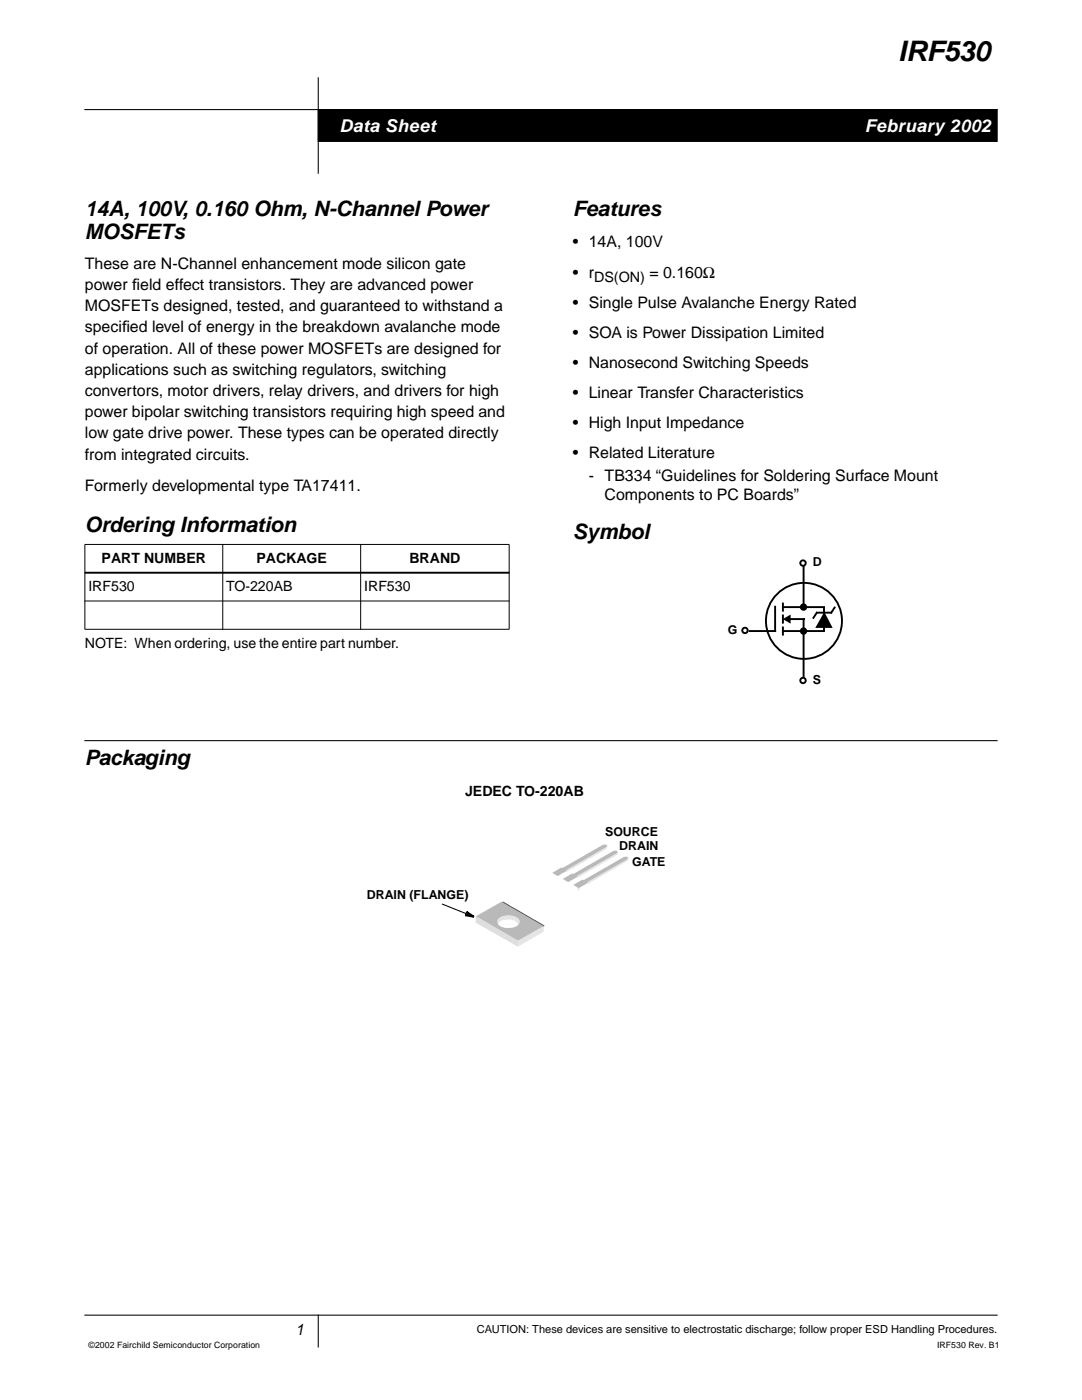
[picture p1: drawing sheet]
<svg xmlns="http://www.w3.org/2000/svg" width="216mm" height="279mm" viewBox="0 0 216 279" stroke-linecap="round" stroke-linejoin="round" font-family="sans-serif">
<defs><g id="words">
<text font-size="5.6" x="179.2" y="12.2">IRF530</text>
<g font-size="4.2">
<text x="16.9" y="43">14A, 100V, 0.160 Ohm, N-Channel Power</text>
<text x="16.9" y="47.6">MOSFETs</text>
<text x="114.3" y="43">Features</text>
<text x="16.9" y="106.2">Ordering Information</text>
<text x="114.3" y="107.6">Symbol</text>
<text x="16.9" y="152.8">Packaging</text>
</g>
<g font-size="3.5" fill="#fff">
<text x="67.7" y="26.3">Data Sheet</text>
<text x="172.6" y="26.3">February 2002</text>
</g>
<g font-size="3.2">
<text x="16.9" y="53.6">These are N-Channel enhancement mode silicon gate</text>
<text x="114.3" y="49.4">• 14A, 100V</text>
<text x="16.9" y="57.9">power f</text>
<text x="26.4" y="57.9">ield effect transistors. They are advanced power</text>
<text x="114.3" y="55.4">• r</text>
<text x="16.9" y="62.1">MOSFETs designed, tested, and guaranteed to withstand a</text>
<text x="114.3" y="61.4">• Single Pulse Avalanche Energy Rated</text>
<text x="16.9" y="66.3">specif</text>
<text x="16.9" y="70.6">of operation. All of these power MOSFETs are designed for</text>
<text x="24.3" y="66.3">ied level of energy in the breakdown avalanche mode</text>
<text x="114.3" y="67.4">• SOA is Power Dissipation Limited</text>
<text x="16.9" y="74.8">applications such as switching regulators, switching</text>
<text x="114.3" y="73.4">• Nanosecond Switching Speeds</text>
<text x="16.9" y="79">convertors, motor drivers, relay drivers, and drivers for high</text>
<text x="16.9" y="83.3">power bipolar switching transistors requiring high speed and</text>
<text x="114.3" y="79.4">• Linear Transfer Characteristics</text>
<text x="16.9" y="87.5">low gate drive power. These types can be operated directly</text>
<text x="114.3" y="85.4">• High Input Impedance</text>
<text x="16.9" y="91.7">from integrated circuits.</text>
<text x="114.3" y="91.4">• Related Literature</text>
<text x="117.5" y="96">- TB334 “Guidelines for Soldering Surface Mount</text>
<text x="16.9" y="98.1">Formerly developmental type TA17411.</text>
<text x="120.7" y="99.8">Components to PC Boards”</text>
<text x="58.9" y="266.5">1</text>
</g>
<text font-size="2.9" x="118.5" y="56.2">DS(ON) = 0.160Ω</text>
<g font-size="2.8">
<text x="20.3" y="112.3">PART NUMBER</text>
<text x="51.2" y="112.3">PACKAGE</text>
<text x="81.7" y="112.3">BRAND</text>
<text x="17.6" y="117.9">IRF530</text>
<text x="45.2" y="117.9">TO-220AB</text>
<text x="72.7" y="117.9">IRF530</text>
<text x="16.9" y="129.2">NOTE: When</text>
<text x="34.8" y="129.2">ordering, use the entire part number.</text>
<text x="92.8" y="158.9">JEDEC TO-220AB</text>
</g>
<g font-size="2.5">
<text x="162.2" y="112.9">D</text>
<text x="145.3" y="126.5">G</text>
<text x="162.2" y="136.5">S</text>
<text x="120.7" y="166.8">SOURCE</text>
<text x="123.6" y="169.7">DRAIN</text>
<text x="126.2" y="172.7">GATE</text>
<text x="73.2" y="179.4">DRAIN (FLANGE)</text>
</g>
<text font-size="2.2" x="95.2" y="266.1">CAUTION: These devices are sensitive to electrostatic discharge; follow proper ESD Handling Procedures.</text>
<g font-size="1.7">
<text x="17.7" y="269">©2002 Fairchild Semiconductor Corporation</text>
<text x="187" y="269">IRF530 Rev. B1</text>
</g>
</g></defs>
<g fill="#000" stroke="#000" stroke-width=".21">
<path d="M63.5 15.5v19.1zM16.9 21.9h182.1zM63.5 262.5v6.3zM16.9 262.5h182.1z"/>
<path d="M63.5 21.9h135.5v6.3h-135.5z" fill-rule="evenodd"/>
</g>
<path d="M16.9 145.7h182.1v4.2h-182.1z" fill-rule="evenodd" fill="#fff"/>
<path d="M16.9 147.8h182.1z" fill="#fff" stroke="#000" stroke-width=".21"/>
<path d="M16.9 108.7h84.7zM16.9 119.9h84.7zM16.9 108.7v16.8zM44.4 108.6v17zM72 108.6v17zM101.6 108.7v16.8zM16.9 125.6h84.7z" fill="#000" stroke="#000" stroke-width=".2"/>
<path d="M16.9 114.3h84.7z" fill="#000" stroke="#000" stroke-width=".38"/>
<path d="M154.7 118.9a7.6 7.6 0 0 1 5.7-2.6v7.6v-7.6a7.6 7.6 0 0 1 7.4 9.4 7.6 7.6 0 0 1-10.9 5 7.6 7.6 0 0 1-2.2-11.8z" fill="#fff"/>
<circle cx="160.4" cy="123.9" r="7.6" fill="none" stroke="#000" stroke-width=".38"/>
<g fill="#fff" stroke="#000" stroke-width=".38">
<path d="M160.3 112.6v8.5z"/>
<path d="M160.3 123.6v12.2z"/>
<path d="M149.6 125.9h5.1z"/>
<path d="M156.2 120.5v1.4z"/>
<path d="M156.4 125.9h8z"/>
</g>
<path d="M156.6 123.6l1-.6v1.1z" fill="none" stroke="#000" stroke-width=".38"/>
<path d="M156.6 123.6l1-.6v1.1z" fill="#000"/>
<g fill="#fff" stroke="#000" stroke-width=".38">
<path d="M157.7 123.6h2.7z"/>
<path d="M156.4 121.2h8z"/>
<path d="M164.4 121.3v4.5z"/>
<path d="M163 122.3l-.7 1z"/>
</g>
<path d="M154.7 121.1v4.7zM156.2 122.8v1.5zM156.2 125.2v1.5zM164.5 122.5l1.3 2.6h-2.8zM163 122.3h2.9zM166.5 121.2l-.6 1.1z" fill="#000" stroke="#000" stroke-width=".38"/>
<path d="M159.9 120.9l.4-.3v.6v-.6a.55 .55 0 0 1 .6 .7 .55 .55 0 0 1-.7 .4 .55 .55 0 0 1-.3-.8zM159.9 125.7l.4-.3v.5v-.5a.55 .55 0 0 1 .6 .6 .55 .55 0 0 1-.7 .5 .55 .55 0 0 1-.3-.8z" fill="#000"/>
<g fill="none" stroke="#000" stroke-width=".38">
<circle cx="160.3" cy="121.2" r=".54"/>
<circle cx="160.3" cy="125.9" r=".54"/>
</g>
<path d="M159.8 112.1l.4-.3v.6v-.6a.55 .55 0 0 1 .6 .7 .55 .55 0 0 1-.8 .4 .55 .55 0 0 1-.2-.8z" fill="#fff"/>
<circle cx="160.2" cy="112.4" r=".54" fill="none" stroke="#000" stroke-width=".38"/>
<path d="M159.8 135.5l.4-.2v.5v-.5a.55 .55 0 0 1 .6 .6 .55 .55 0 0 1-.8 .4 .55 .55 0 0 1-.2-.8z" fill="#fff"/>
<circle cx="160.2" cy="135.8" r=".54" fill="none" stroke="#000" stroke-width=".38"/>
<path d="M148.2 125.5l.4-.2v.5v-.5a.55 .55 0 0 1 .6 .6 .55 .55 0 0 1-.7 .4 .55 .55 0 0 1-.3-.8z" fill="#fff"/>
<g fill="none" stroke="#000" stroke-width=".38">
<path d="M93.1 182l1.5 1-1.8-.3 .7-.2z"/>
<circle cx="148.7" cy="125.8" r=".54"/>
</g>
<path d="M92.8 182.2l.7 .3" fill="none" stroke="#000" stroke-width=".21"/>
<path d="M93.1 182l1.5 1-1.8-.3 .7-.2z" fill="#000"/>
<path d="M88.3 180.4l4.5 1.8z" fill="#fff" stroke="#000" stroke-width=".21"/>
<path d="M0 50.8h12.7v190.5h-12.7z" fill-rule="evenodd" fill="#fff"/>
<path d="M115.3 177.3l.1-.1 .4 .3-.5 .2z" fill="#e6e6e6"/>
<path d="M115.3 177.1l.1 .1-.1 .1z" fill="#bababa"/>
<path d="M117 176.1l8.4-5v.4l-.3 .4-7.8 4.5z" fill="#e6e6e6"/>
<path d="M114.4 176.6l1.8-1.1 .2 .2 8.1-4.7h.5l.4 .1-.3 .4-8 4.6 .2 .1-1.8 1.1z" fill="#bababa"/>
<path d="M114.9 174.9l8.4-5v.4l-.2 .4-7.9 4.5z" fill="#e6e6e6"/>
<path d="M112.3 175.4l1.9-1.1 .2 .1 8-4.6 .5-.1 .4 .2-.2 .4-8 4.6 .1 .1-1.8 1z" fill="#bababa"/>
<path d="M112.8 173.7l8.4-5v.4l-.2 .3-7.9 4.6z" fill="#e6e6e6"/>
<path d="M110.2 174.2l1.8-1.1 .3 .1 8-4.6 .5-.1 .4 .2-.3 .4-7.9 4.6 .1 .1-1.8 1z" fill="#bababa"/>
<path d="M100.1 180.1l.3-.2 8.3 4.8-.4 .4z" fill="#4a4a4a"/>
<path d="M103.3 187.7l5.2-2.9v1.1l-5.2 3z" fill="#e6e6e6"/>
<path d="M94.9 182.9l5.2-2.9 8.4 4.8-5.1 2.9z" fill="#bababa"/>
<path d="M99.5 183.3a3.2 3.2 0 0 1 4.1 .3 1.1 1.1 0 0 1-1 1.4 3.1 3.1 0 0 1-3.3-.7l-.1-.4z" fill="#e6e6e6"/>
<g fill="#fff">
<path d="M99.5 184.1a3 3 0 0 1 3.5-.1l.4 .6-4-.2z"/>
<path d="M99.4 184.4l4 .2a3.3 3.3 0 0 1-4-.2z"/>
</g>
<path d="M94.9 182.9l8.5 4.8-.1 1.2-8.4-4.8z" fill="#dedede"/>
<use href="#words"/>
</svg>
